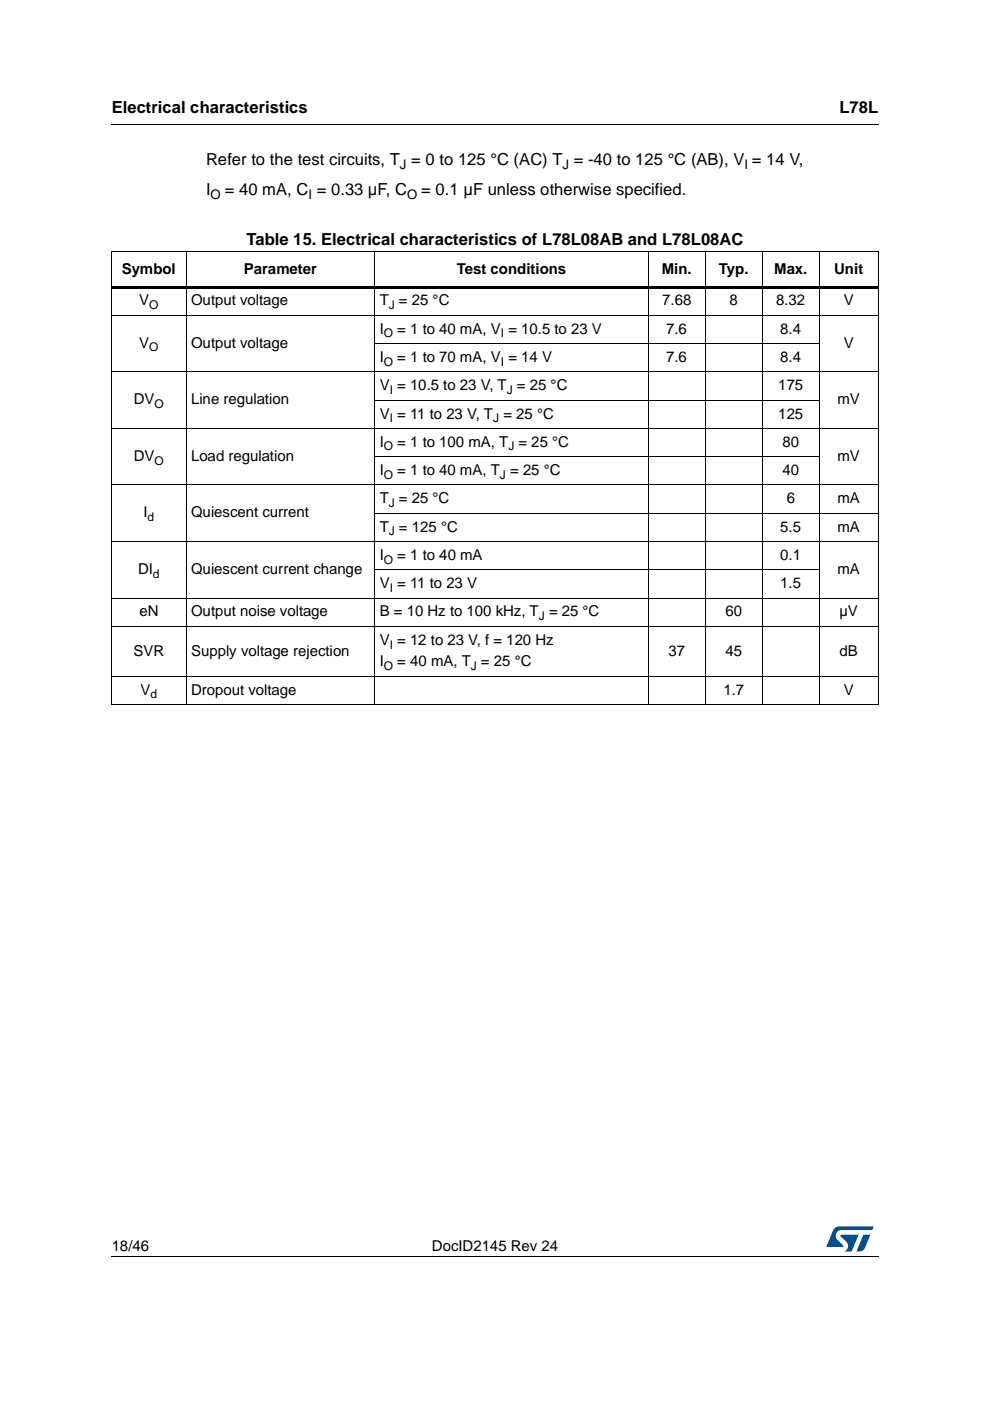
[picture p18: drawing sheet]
<svg xmlns="http://www.w3.org/2000/svg" width="210mm" height="297mm" viewBox="0 0 210 297" stroke-linecap="round" stroke-linejoin="round" font-family="sans-serif">
<defs><g id="words">
<g font-size="3.5">
<text x="23.7" y="23.9">Electrical characteristics</text>
<text x="178" y="23.9">L78L</text>
<text x="43.7" y="35">Refer to the test circuits, T = 0 to 125 °C (AC) T = -40 to 125 °C (AB), V = 14 V,</text>
<text x="43.7" y="41.3">I</text>
<text x="47.7" y="41.3">= 40 mA, C = 0.33 μF, C</text>
<text x="89.3" y="41.3">= 0.1 μF unless otherwise specified.</text>
<text x="52.3" y="51.9">Table 15. Electrical characteristics of L78L08AB and L78L08AC</text>
</g>
<g font-size="3.2">
<text x="25.8" y="58">Symbol</text>
<text x="51.7" y="58">Parameter</text>
<text x="96.9" y="58">Test conditions</text>
<text x="140.3" y="58">Min.</text>
<text x="152.4" y="58">Typ.</text>
<text x="164.1" y="58">Max.</text>
<text x="176.9" y="58">Unit</text>
<text x="29.5" y="64.7">V</text>
<text x="40.5" y="64.7">Output voltage</text>
<text x="80.5" y="64.7">T = 25 °C</text>
<text x="140.4" y="64.7">7.68</text>
<text x="154.7" y="64.7">8</text>
<text x="164.5" y="64.7">8.32</text>
<text x="178.9" y="64.7">V</text>
<text x="80.5" y="70.7">I</text>
<text x="84.2" y="70.7">= 1 to 40 mA, V = 10.5 to 23 V</text>
<text x="141.3" y="70.7">7.6</text>
<text x="165.4" y="70.7">8.4</text>
<text x="29.5" y="73.7">V</text>
<text x="40.5" y="73.7">Output voltage</text>
<text x="80.5" y="76.7">I</text>
<text x="84.2" y="76.7">= 1 to 70 mA, V = 14 V</text>
<text x="141.3" y="76.7">7.6</text>
<text x="165.4" y="76.7">8.4</text>
<text x="178.9" y="73.7">V</text>
<text x="80.5" y="82.7">V = 10.5 to 23 V, T = 25 °C</text>
<text x="165" y="82.7">175</text>
<text x="28.4" y="85.7">DV</text>
<text x="40.5" y="85.7">Line regulation</text>
<text x="80.5" y="88.7">V = 11 to 23 V, T = 25 °C</text>
<text x="165" y="88.7">125</text>
<text x="177.6" y="85.7">mV</text>
<text x="80.5" y="94.7">I</text>
<text x="84.2" y="94.7">= 1 to 100 mA, T = 25 °C</text>
<text x="165.9" y="94.7">80</text>
<text x="28.4" y="97.7">DV</text>
<text x="40.5" y="97.7">Load regulation</text>
<text x="80.5" y="100.7">I</text>
<text x="84.2" y="100.7">= 1 to 40 mA, T = 25 °C</text>
<text x="165.9" y="100.7">40</text>
<text x="177.6" y="97.7">mV</text>
<text x="80.5" y="106.7">T = 25 °C</text>
<text x="166.8" y="106.7">6</text>
<text x="177.6" y="106.7">mA</text>
<text x="30.4" y="109.7">I</text>
<text x="40.5" y="109.7">Quiescent current</text>
<text x="80.5" y="112.7">T = 125 °C</text>
<text x="165.4" y="112.7">5.5</text>
<text x="177.6" y="112.7">mA</text>
<text x="80.5" y="118.7">I</text>
<text x="84.2" y="118.7">= 1 to 40 mA</text>
<text x="165.4" y="118.7">0.1</text>
<text x="29.3" y="121.7">DI</text>
<text x="40.5" y="121.7">Quiescent current change</text>
<text x="80.5" y="124.7">V = 11 to 23 V</text>
<text x="165.4" y="124.7">1.5</text>
<text x="177.6" y="121.7">mA</text>
<text x="29.5" y="130.7">eN</text>
<text x="40.5" y="130.7">Output noise voltage</text>
<text x="80.5" y="130.7">B = 10 Hz to 100 kHz, T = 25 °C</text>
<text x="153.8" y="130.7">60</text>
<text x="178" y="130.7">µV</text>
<text x="80.5" y="136.7">V = 12 to 23 V, f = 120 Hz</text>
<text x="28.3" y="139">SVR</text>
<text x="40.5" y="139">Supply voltage rejection</text>
<text x="80.5" y="141.3">I</text>
<text x="84.2" y="141.3">= 40 mA, T = 25 °C</text>
<text x="141.7" y="139">37</text>
<text x="153.8" y="139">45</text>
<text x="178" y="139">dB</text>
<text x="29.8" y="147.3">V</text>
<text x="40.5" y="147.3">Dropout voltage</text>
<text x="153.4" y="147.3">1.7</text>
<text x="178.9" y="147.3">V</text>
<text x="23.7" y="265.1">18/46</text>
<text x="91.6" y="265.1">DocID2145 Rev 24</text>
</g>
<g font-size="2.8">
<text x="84.8" y="35.9">J</text>
<text x="119.3" y="35.9">J</text>
<text x="157.9" y="35.9">I</text>
<text x="44.7" y="42.2">O</text>
<text x="65.4" y="42.2">I</text>
<text x="86.3" y="42.2">O</text>
</g>
<g font-size="2.5">
<text x="31.6" y="65.5">O</text>
<text x="82.4" y="65.5">J</text>
<text x="81.4" y="71.5">O</text>
<text x="106.2" y="71.5">I</text>
<text x="31.6" y="74.5">O</text>
<text x="81.4" y="77.5">O</text>
<text x="106.2" y="77.5">I</text>
<text x="82.6" y="83.5">I</text>
<text x="107.4" y="83.5">J</text>
<text x="32.8" y="86.5">O</text>
<text x="82.6" y="89.5">I</text>
<text x="104.6" y="89.5">J</text>
<text x="81.4" y="95.5">O</text>
<text x="107.8" y="95.5">J</text>
<text x="32.8" y="98.5">O</text>
<text x="81.4" y="101.5">O</text>
<text x="106" y="101.5">J</text>
<text x="82.4" y="107.5">J</text>
<text x="31.3" y="110.5">d</text>
<text x="82.4" y="113.5">J</text>
<text x="81.4" y="119.5">O</text>
<text x="32.4" y="122.5">d</text>
<text x="82.6" y="125.5">I</text>
<text x="114.3" y="131.5">J</text>
<text x="82.6" y="137.5">I</text>
<text x="81.4" y="142.1">O</text>
<text x="99.8" y="142.1">J</text>
<text x="31.9" y="148.1">d</text>
</g>
</g></defs>
<path d="M23.6 26.2l.1 .2zM23.6 266.3l.1 .1z" fill="#000"/>
<path d="M23.7 26.3h162.6M23.7 266.4h162.6" fill="none" stroke="#000" stroke-width=".21"/>
<path d="M175.2 260h10v5.3h-10z" fill="#fff"/>
<g fill="#005189">
<path d="M176.9 260.5l1-.5 7.3 .1-.3 .7h-6.4a1.31 1.31 0 0 0-1.3 1.1 1.31 1.31 0 0 0 .8 1.4l.7 .7 .1 .3-3.6 .1z"/>
<path d="M183.1 261.8h1.4l-.6 1.6a2.16 2.16 0 0 1-1.3 1.9l-1-.1z"/>
<path d="M178.3 261.8l3.7 .1-1.4 3.3-1.5 .1a1.43 1.43 0 0 0 .6-1.7l-1.4-1.4z"/>
</g>
<g fill="none" stroke="#000" stroke-width=".21">
<path d="M23.6 53.4h162.7M23.7 53.5v95.8M39.5 53.3v96.2M79.5 53.3v96.2M137.5 53.3v96.2M149.5 53.3v96.2M161.6 53.3v96.2M173.7 53.3v96.2M186.2 53.5v95.8M23.6 66.8h162.7M23.6 78.8h162.7M79.4 72.9h94.4"/>
<path d="M23.6 90.8h162.7M79.4 84.8h94.4M79.4 96.8h94.4M23.6 102.8h162.7M23.6 114.8h162.7M79.4 108.8h106.9M23.6 126.8h162.7M23.6 132.8h162.7M79.4 120.8h94.4M23.6 143.4h162.7M23.6 149.4h162.7"/>
</g>
<path d="M23.6 60.6h162.7v.5h-162.7z" fill="#000"/>
<use href="#words"/>
</svg>
